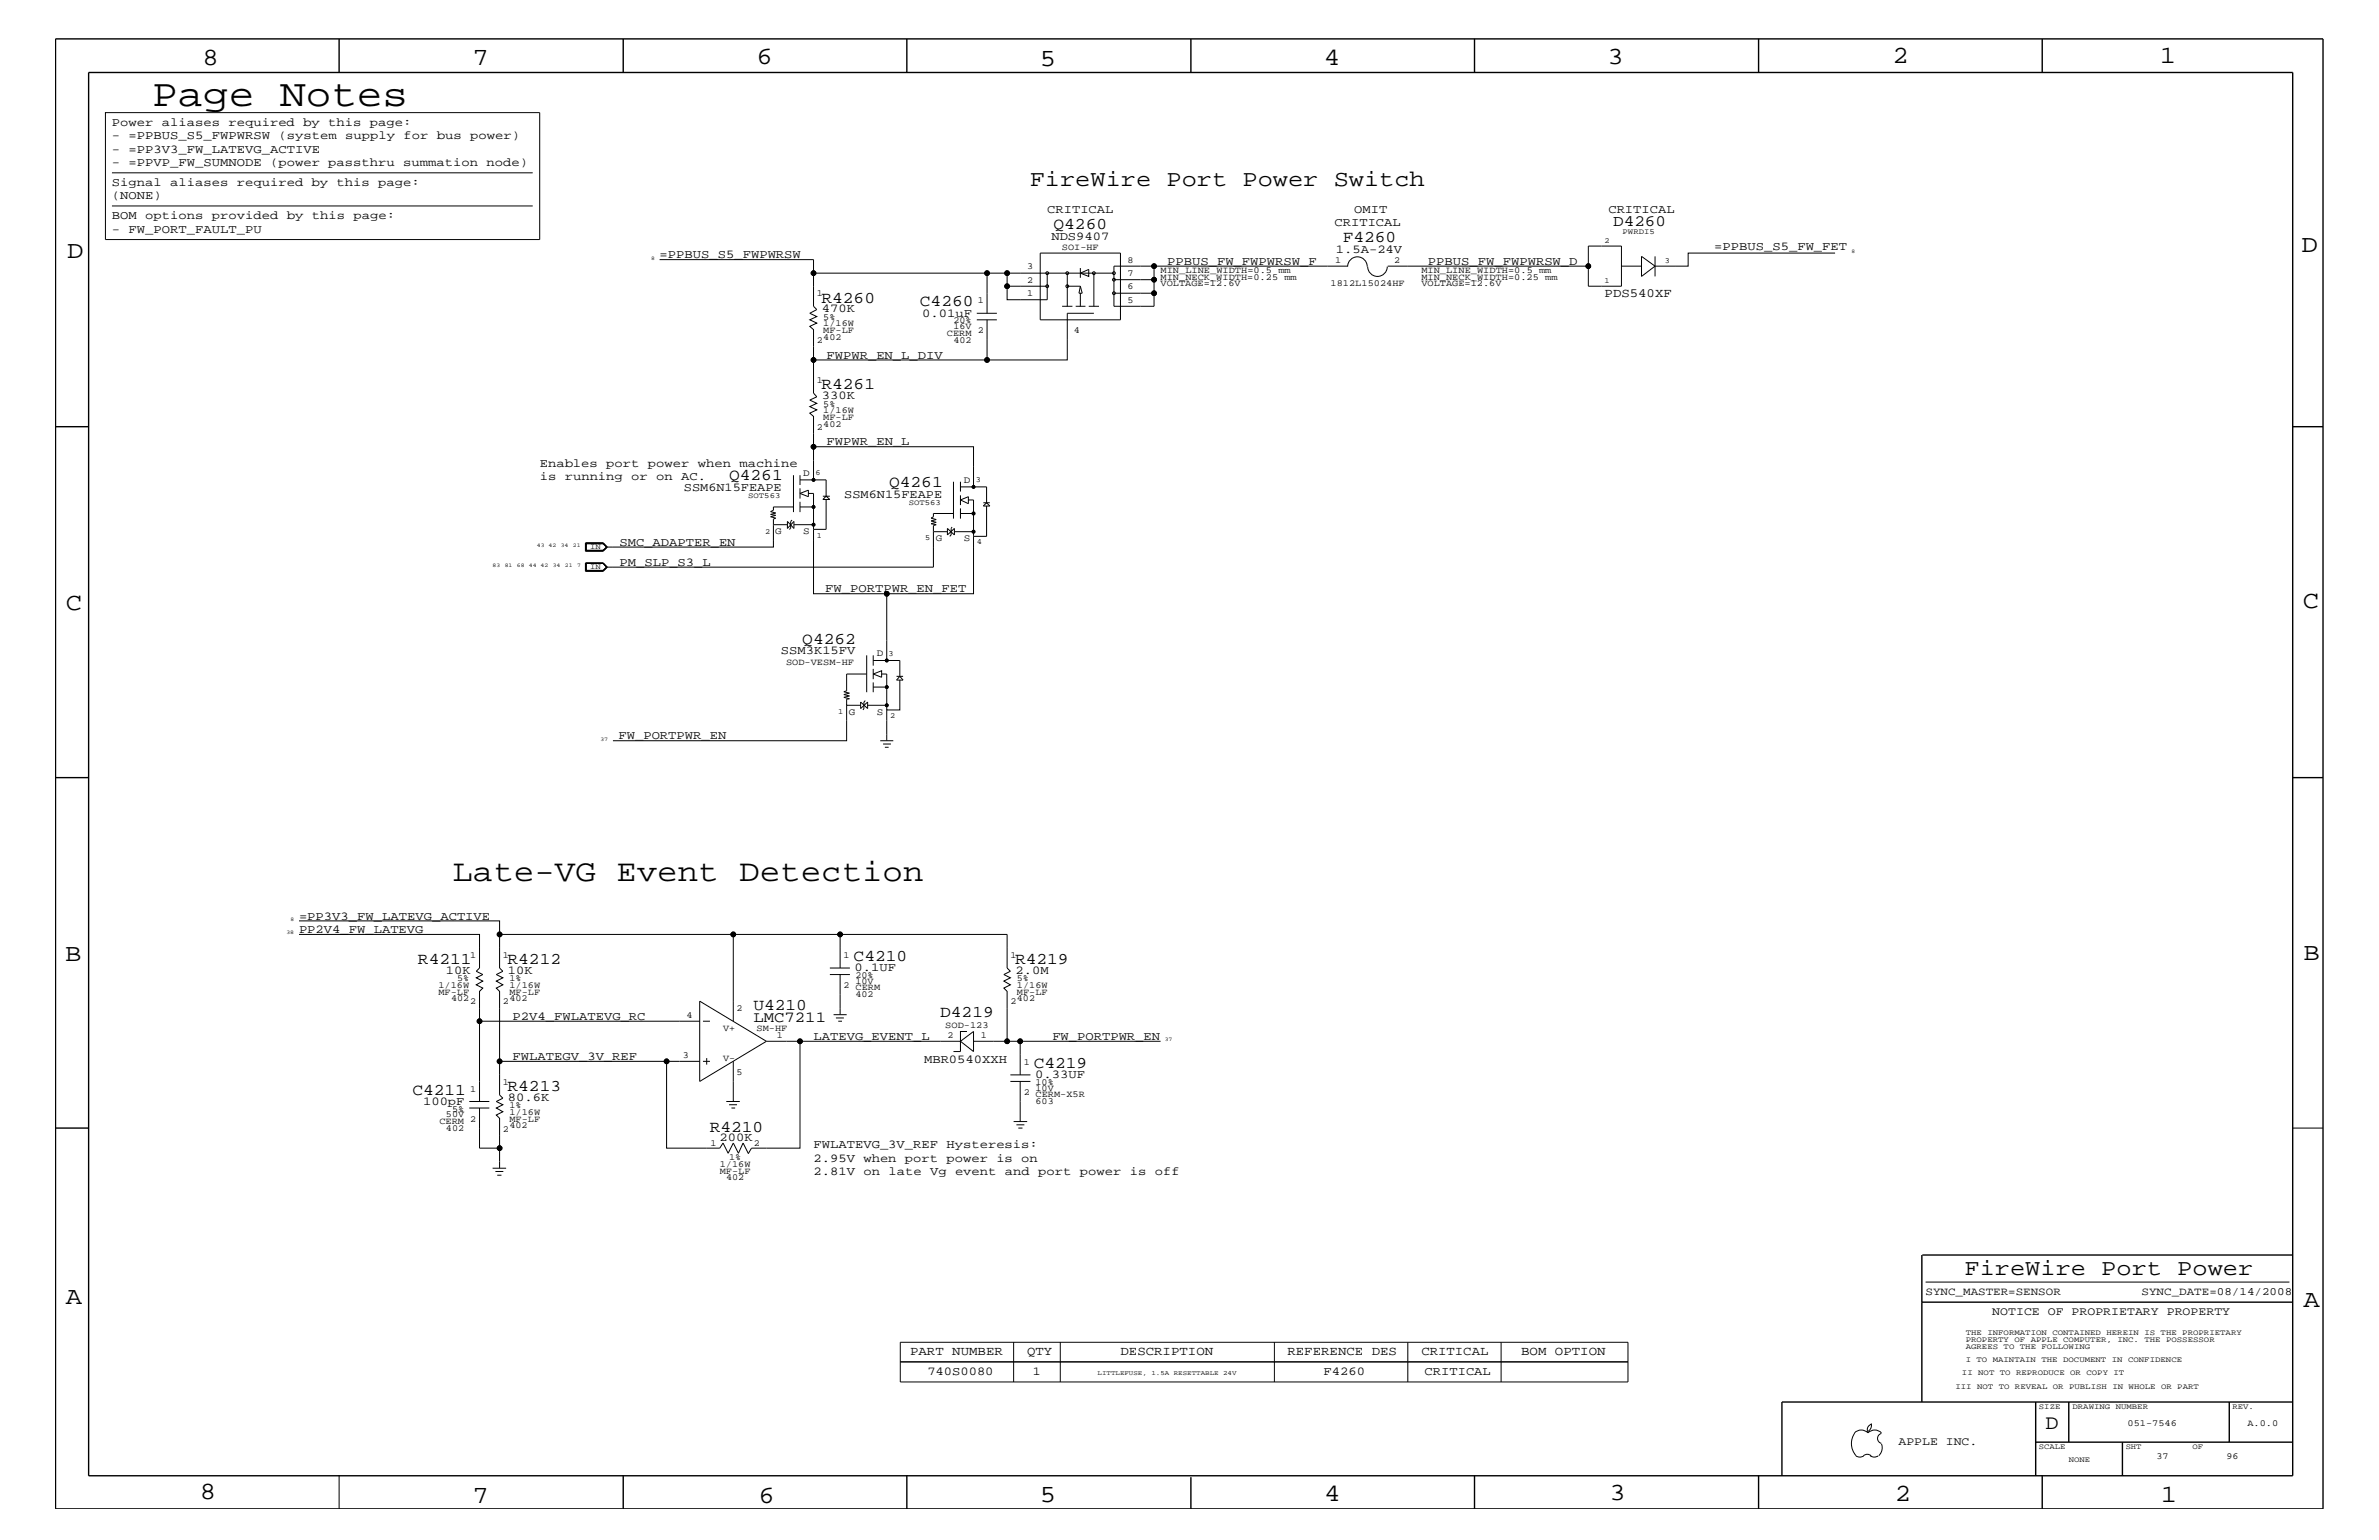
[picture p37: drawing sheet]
<svg xmlns="http://www.w3.org/2000/svg" width="432mm" height="279mm" viewBox="0 0 432 279" stroke-linecap="round" stroke-linejoin="round" font-family="sans-serif">
<defs><g id="words">
<text font-size="7" x="27.6" y="19.2">Page Notes</text>
<text font-size="5.6" x="82.1" y="159.9">Late-VG Event Detection</text>
<g font-size="4.5">
<text x="36.7" y="11.7">8</text>
<text x="85.8" y="11.7">7</text>
<text x="137.3" y="11.5">6</text>
<text x="240.3" y="11.7">4</text>
<text x="291.8" y="11.5">3</text>
<text x="343.5" y="11.5">2</text>
<text x="392" y="11.5">1</text>
<text x="188.7" y="12.1">5</text>
<text x="12.2" y="46.8">D</text>
<text x="417.7" y="45.7">D</text>
<text x="11.9" y="110.6">C</text>
<text x="418" y="110.3">C</text>
<text x="11.9" y="174.3">B</text>
<text x="418.1" y="174.2">B</text>
<text x="11.9" y="236.7">A</text>
<text x="418.1" y="237.1">A</text>
<text x="36.2" y="271.9">8</text>
<text x="85.8" y="272.7">7</text>
<text x="137.7" y="272.7">6</text>
<text x="188.7" y="272.5">5</text>
<text x="240.4" y="272.3">4</text>
<text x="292.1" y="272.2">3</text>
<text x="343.9" y="272.3">2</text>
<text x="392.2" y="272.6">1</text>
</g>
<g font-size="4.1">
<text x="186.9" y="33.7">FireWire Port Power Switch</text>
<text x="356.6" y="231.3">FireWire Port Power</text>
</g>
<text font-size="3.7" x="371.3" y="259.3">D</text>
<g font-size="3">
<text x="191.2" y="41.5">Q4260</text>
<text x="243.7" y="44">F4260</text>
<text x="149.1" y="54.9">R4260</text>
<text x="167" y="55.6">C4260</text>
<text x="149.1" y="70.6">R4261</text>
<text x="132.3" y="87.1">Q4261</text>
<text x="161.4" y="88.3">Q4261</text>
<text x="145.6" y="116.8">Q4262</text>
<text x="75.9" y="174.9">R4211</text>
<text x="92.1" y="174.9">R4212</text>
<text x="154.9" y="174.4">C4210</text>
<text x="184.2" y="174.9">R4219</text>
<text x="136.7" y="183.3">U4210</text>
<text x="170.6" y="184.6">D4219</text>
<text x="92.1" y="197.9">R4213</text>
<text x="187.6" y="193.7">C4219</text>
<text x="74.8" y="198.7">C4211</text>
<text x="128.8" y="205.3">R4210</text>
</g>
<text font-size="2.9" x="292.8" y="40.9">D4260</text>
<text font-size="2.8" x="136.7" y="185.4">LMC7211</text>
<g font-size="2.3">
<text x="291.3" y="53.9">PDS540XF</text>
<text x="165.2" y="245.9">PART NUMBER</text>
<text x="186.4" y="245.9">QTY</text>
<text x="203.4" y="245.9">DESCRIPTION</text>
<text x="233.7" y="245.9">REFERENCE DES</text>
<text x="258" y="245.9">CRITICAL</text>
<text x="276.1" y="245.9">BOM OPTION</text>
</g>
<g font-size="2.2">
<text x="20.3" y="22.9">Power aliases required by this page:</text>
<text x="20.3" y="25.3">- =PPBUS_S5_FWPWRSW (system supply for bus power)</text>
<text x="20.3" y="27.7">- =PP3V3_FW_LATEVG_ACTIVE</text>
<text x="20.3" y="30.2">- =PPVP_FW_SUMNODE (power passthru summation node)</text>
<text x="20.3" y="33.7">Signal aliases required by this page:</text>
<text x="20.3" y="39.8">BOM options provided by this page:</text>
<text x="20.3" y="36.2">(NONE)</text>
<text x="190.1" y="38.6">CRITICAL</text>
<text x="242.2" y="41">CRITICAL</text>
<text x="245.8" y="38.6">OMIT</text>
<text x="291.9" y="38.6">CRITICAL</text>
<text x="20.3" y="42.3">- FW_PORT_FAULT_PU</text>
<text x="119.7" y="46.8">=PPBUS_S5_FWPWRSW</text>
<text x="190.8" y="43.5">NDS9407</text>
<text x="242.5" y="45.9">1.5A-24V</text>
<text x="311.1" y="45.3">=PPBUS_S5_FW_FET</text>
<text x="211.8" y="48">PPBUS_FW_FWPWRSW_F</text>
<text x="259.2" y="48">PPBUS_FW_FWPWRSW_D</text>
<text x="149.2" y="56.7">470K</text>
<text x="167.4" y="57.4">0.01uF</text>
<text x="150" y="65.1">FWPWR_EN_L_DIV</text>
<text x="149.2" y="72.4">330K</text>
<text x="150" y="80.8">FWPWR_EN_L</text>
<text x="98" y="84.7">Enables port power when machine</text>
<text x="98" y="87.1">is running or on AC.</text>
<text x="124.1" y="89">SSM6N15FEAPE</text>
<text x="153.2" y="90.3">SSM6N15FEAPE</text>
<text x="112.4" y="99">SMC_ADAPTER_EN</text>
<text x="112.4" y="102.6">PM_SLP_S3_L</text>
<text x="149.8" y="107.5">FW_PORTPWR_EN_FET</text>
<text x="141.7" y="118.7">SSM3K15FV</text>
<text x="112.3" y="134.1">FW_PORTPWR_EN</text>
<text x="54.3" y="166.9">=PP3V3_FW_LATEVG_ACTIVE</text>
<text x="54.3" y="169.3">PP2V4_FW_LATEVG</text>
<text x="80.9" y="176.7">10K</text>
<text x="92.2" y="176.7">10K</text>
<text x="155.1" y="176.2">0.1UF</text>
<text x="184.3" y="176.7">2.0M</text>
<text x="93" y="185">P2V4_FWLATEVG_RC</text>
<text x="147.7" y="188.7">LATEVG_EVENT_L</text>
<text x="191" y="188.7">FW_PORTPWR_EN</text>
<text x="93" y="192.3">FWLATEGV_3V_REF</text>
<text x="167.7" y="192.9">MBR0540XXH</text>
<text x="187.9" y="195.6">0.33UF</text>
<text x="76.8" y="200.4">100pF</text>
<text x="92.2" y="199.8">80.6K</text>
<text x="130.6" y="207">200K</text>
<text x="147.7" y="208.3">FWLATEVG_3V_REF Hysteresis:</text>
<text x="147.7" y="210.8">2.95V when port power is on</text>
<text x="147.7" y="213.2">2.81V on late Vg event and port power is off</text>
<text x="168.3" y="249.5">740S0080</text>
<text x="187.5" y="249.5">1</text>
<text x="240.2" y="249.5">F4260</text>
<text x="258.6" y="249.5">CRITICAL</text>
</g>
<g font-size="2.1">
<text x="361.6" y="238.6">NOTICE OF PROPRIETARY PROPERTY</text>
<text x="344.6" y="262.2">APPLE INC.</text>
</g>
<g font-size="2">
<text x="349.5" y="235">SYNC_MASTER=SENSOR</text>
<text x="388.7" y="235">SYNC_DATE=08/14/2008</text>
</g>
<g font-size="1.8">
<text x="145.8" y="86.4">D</text>
<text x="174.9" y="87.6">D</text>
<text x="140.7" y="96.9">G</text>
<text x="145.8" y="96.9">S</text>
<text x="169.8" y="98.2">G</text>
<text x="174.9" y="98.2">S</text>
<text x="159.2" y="119.1">D</text>
<text x="154.1" y="129.7">G</text>
<text x="159.2" y="129.7">S</text>
</g>
<g font-size="1.7">
<text x="192.7" y="45.3">SOI-HF</text>
<text x="204.6" y="47.7">8</text>
<text x="242.3" y="47.7">1</text>
<text x="253.1" y="47.7">2</text>
<text x="148.3" y="53.8">1</text>
<text x="186.4" y="53.8">1</text>
<text x="186.4" y="51.3">2</text>
<text x="186.4" y="48.9">3</text>
<text x="204.6" y="52.5">6</text>
<text x="204.6" y="50.2">7</text>
<text x="210.7" y="49.6">MIN_LINE_WIDTH=0.5 mm</text>
<text x="210.7" y="50.7">MIN_NECK_WIDTH=0.25 mm</text>
<text x="210.7" y="51.9">VOLTAGE=12.6V</text>
<text x="241.5" y="51.9">1812L15024HF</text>
<text x="258" y="50.7">MIN_NECK_WIDTH=0.25 mm</text>
<text x="258" y="49.6">MIN_LINE_WIDTH=0.5 mm</text>
<text x="258" y="51.9">VOLTAGE=12.6V</text>
<text x="149.4" y="59.2">1/16W</text>
<text x="149.4" y="58">5%</text>
<text x="173.1" y="59.7">16V</text>
<text x="173.1" y="58.6">20%</text>
<text x="177.5" y="55">1</text>
<text x="204.6" y="55">5</text>
<text x="148.3" y="62.3">2</text>
<text x="149.4" y="61.7">402</text>
<text x="149.4" y="60.4">MF-LF</text>
<text x="171.9" y="60.9">CERM</text>
<text x="173.1" y="62.2">402</text>
<text x="177.5" y="60.4">2</text>
<text x="194.9" y="60.4">4</text>
<text x="148.3" y="69.5">1</text>
<text x="149.4" y="76.2">MF-LF</text>
<text x="149.4" y="77.4">402</text>
<text x="149.4" y="73.8">5%</text>
<text x="149.4" y="75">1/16W</text>
<text x="148.3" y="78">2</text>
<text x="142.7" y="120.7">SOD-VESM-HF</text>
<text x="85.3" y="173.8">1</text>
<text x="91.3" y="173.8">1</text>
<text x="153.1" y="173.8">1</text>
<text x="183.4" y="173.8">1</text>
<text x="79.6" y="179.3">1/16W</text>
<text x="83" y="178">5%</text>
<text x="92.5" y="179.3">1/16W</text>
<text x="92.5" y="178">1%</text>
<text x="153.1" y="179.3">2 CERM</text>
<text x="155.3" y="178.5">10V</text>
<text x="155.3" y="177.4">20%</text>
<text x="184.6" y="178">5%</text>
<text x="184.6" y="179.3">1/16W</text>
<text x="79.6" y="180.5">MF-LF</text>
<text x="81.9" y="181.6">402</text>
<text x="85.3" y="182.2">2</text>
<text x="91.3" y="182.2">2</text>
<text x="92.5" y="180.5">MF-LF</text>
<text x="92.5" y="181.6">402</text>
<text x="124.6" y="184.7">4</text>
<text x="133.7" y="183.5">2</text>
<text x="155.3" y="181">402</text>
<text x="183.4" y="182.2">2</text>
<text x="184.6" y="181.6">402</text>
<text x="184.6" y="180.5">MF-LF</text>
<text x="124" y="192">3</text>
<text x="131.2" y="187.1">V+</text>
<text x="137.3" y="187.1">SM-HF</text>
<text x="141" y="188.3">1</text>
<text x="171.6" y="186.5">SOD-123</text>
<text x="172" y="188.3">2</text>
<text x="178.1" y="188.3">1</text>
<text x="91.3" y="196.8">1</text>
<text x="131.2" y="192.6">V-</text>
<text x="133.7" y="195">5</text>
<text x="185.8" y="193.2">1</text>
<text x="188" y="197.9">10V</text>
<text x="188" y="196.8">10%</text>
<text x="79.8" y="204">CERM</text>
<text x="80.9" y="202.7">50V</text>
<text x="82" y="201.7">5%</text>
<text x="85.3" y="198.1">1</text>
<text x="85.3" y="203.5">2</text>
<text x="92.5" y="203.5">MF-LF</text>
<text x="92.5" y="201">1%</text>
<text x="92.5" y="202.3">1/16W</text>
<text x="185.8" y="198.7">2 CERM-X5R</text>
<text x="188" y="200.3">603</text>
<text x="80.9" y="205.2">402</text>
<text x="91.3" y="205.3">2</text>
<text x="92.5" y="204.7">402</text>
<text x="128.9" y="208">1</text>
<text x="136.8" y="208">2</text>
<text x="130.6" y="213">MF-LF</text>
<text x="130.6" y="211.7">1/16W</text>
<text x="131.8" y="214.2">402</text>
<text x="132.3" y="210.5">1%</text>
<text x="386.2" y="258.7">051-7546</text>
<text x="407.9" y="258.7">A.0.0</text>
<text x="391.4" y="264.7">37</text>
<text x="404.1" y="264.7">96</text>
</g>
<g font-size="1.4">
<text x="291.3" y="44.1">2</text>
<text x="294.5" y="42.5">PWRDI5</text>
<text x="302.2" y="47.7">3</text>
<text x="291.3" y="51.3">1</text>
<text x="148" y="86.2">6</text>
<text x="177.1" y="87.5">3</text>
<text x="135.8" y="90.4">SOT563</text>
<text x="164.9" y="91.6">SOT563</text>
<text x="107.1" y="99.6">IN</text>
<text x="138.9" y="96.8">2</text>
<text x="148.3" y="97.6">1</text>
<text x="167.9" y="98">5</text>
<text x="177.3" y="98.7">4</text>
<text x="107.1" y="103.2">IN</text>
<text x="161.3" y="119">3</text>
<text x="152.1" y="129.6">1</text>
<text x="161.5" y="130.2">2</text>
<text x="356.8" y="242.3">THE INFORMATION CONTAINED HEREIN IS THE PROPRIETARY</text>
<text x="356.8" y="243.5">PROPERTY OF APPLE COMPUTER, INC. THE POSSESSOR</text>
<text x="356.8" y="244.7">AGREES TO THE FOLLOWING</text>
<text x="354.9" y="252">III NOT TO REVEAL OR PUBLISH IN WHOLE OR PART</text>
<text x="356.1" y="249.5">II NOT TO REPRODUCE OR COPY IT</text>
<text x="356.8" y="247.1">I TO MAINTAIN THE DOCUMENT IN CONFIDENCE</text>
<text x="370.1" y="255.6">SIZE</text>
<text x="376.2" y="255.6">DRAWING NUMBER</text>
<text x="405.2" y="255.6">REV.</text>
<text x="370.1" y="262.9">SCALE</text>
<text x="385.8" y="262.9">SHT</text>
<text x="397.9" y="262.9">OF</text>
<text x="375.5" y="265.3">NONE</text>
</g>
<text font-size="1.2" x="199.2" y="249.5">LITTLEFUSE, 1.5A RESETTABLE 24V</text>
<g font-size="1">
<text x="118.2" y="47.1">8</text>
<text x="336" y="45.9">8</text>
<text x="97.5" y="99.3">43 42</text>
<text x="101.8" y="99.3">34</text>
<text x="104" y="99.3">21</text>
<text x="89.4" y="102.9">83</text>
<text x="91.6" y="102.9">81</text>
<text x="93.8" y="102.9">68</text>
<text x="96" y="102.9">44 42</text>
<text x="100.3" y="102.9">34</text>
<text x="102.5" y="102.9">21</text>
<text x="104.7" y="102.9">7</text>
<text x="109" y="134.4">37</text>
<text x="52.7" y="167.1">8</text>
<text x="52" y="169.5">38</text>
<text x="211.4" y="188.9">37</text>
</g>
</g></defs>
<g fill="none" stroke="#000" stroke-width=".18">
<path d="M19.1 20.4h78.9v23.1h-78.9zM20.3 31.4h76.4M20.3 37.4h76.4M119.7 47.1h28v2.5h31.5M147.7 49.6v6l.6 .6-1.3 .6 1.3 .6-1.3 .6 1.3 .6-1.3 .6 .7 .6v5.5h31.5M177.3 58h3.6M177.3 56.8h3.6M182.8 49.6v4.8h7.3v-4.8M182.8 51.9h7.3M188.8 45.9h14.6v12.1h-14.6zM192.8 55.6h1.8M193.7 49.6v6"/>
<path d="M193.7 51.9h2.4M195.2 55.6h1.8M196.1 49.6l1.5-.7v1.3zM196.1 51.9l.3 1.3h-.6zM196.1 48.6v1.8M196.1 53.2v2.4M197.6 55.6h1.9M198.5 56.8h-4.8v8.5h-14.5v-7.3M198.5 49.6v6M202.2 49.6h-23v7.2M202.2 53.2h7.3M202.2 50.7h7.3"/>
<path d="M209.5 48.3v7.3h-7.3v-7.3h42.4M244.6 48.4a1.78 1.78 0 0 1 1.8-1.8 1.78 1.78 0 0 1 1.8 1.8M248.2 48.4a1.78 1.78 0 0 0 1.8 1.8 1.78 1.78 0 0 0 1.8-1.8M251.9 48.3h36.4M288.3 44.6h6v7.3h-6zM294.3 48.3h3.6M297.9 46.5l2.5 1.8-2.5 1.9zM300.4 46.5v3.7M333.1 45.9h-26.7v2.4h-6M147.7 65.3v6l.6 .7-1.3 .6 1.3 .6-1.3 .6 1.3 .6-1.3 .6 .7 .6v5.5h29v7.2M106.3 98.5h3.2l.7 .8-.7 .7h-3.2zM106.3 99.9h3.2"/>
<path d="M106.3 98.5v1.4h3.2l.7-.6M106.3 98.6h3.2l.7 .7M109.5 98.5l.7 .8M110.1 99.3l-.6 .6M110.1 99.3l-.6-.6h-3.1v1.2M110.2 99.3l-.7 .6M140.4 95.2h2.5M142.9 94.6v1.3l1.2-1.3v1.3zM143.8 94.3l-.3 .3v1.3l-.2 .1M144 92h-3.6v.6l-.5 .2 .9 .3-.9 .2 .9 .2-.9 .3 .9 .2-.4 .2v5.1h-30.3M144 86.2v6.7M144.1 95.2h3.6"/>
<path d="M145.2 87.1h4.7v2.9M145.2 86.2v1.8M145.2 88.6v1.9M145.2 91v1.9M145.2 92h2.5M145.2 89.5l1.5-.6v1.2zM146.7 89.5h1v18.2h13.3M147.7 81.1v6M149.4 90.6l.5-.6 .7 .6zM149.4 90h1.2M149.9 90.6v5.4h-2.2M169.4 96.5h2.6"/>
<path d="M172 95.9v1.2l1.2-1.2v1.2zM172.8 95.6l-.2 .3v1.2l-.2 .2M173.1 93.2h-3.7v.6l-.4 .2 .9 .3-.9 .2 .9 .3-.9 .2 .9 .2-.5 .2v7.5h-59.3M173.1 87.4v6.7M173.2 96.5h3.5M174.3 88.3h4.8v2.9M174.3 87.4v1.8M174.3 89.9v1.7M174.3 92.2v1.9M174.3 93.2h2.4M174.3 90.7l1.5-.6v1.3zM175.8 90.7h.9v17h-15.7v12.1"/>
<path d="M178.5 91.8l.6-.6 .6 .6zM178.5 91.2h1.2M179.1 91.8v5.5h-2.4M106.3 102.1h3.2l.7 .8-.7 .8h-3.2zM106.3 102.1v1.5h3.2l.7-.7M106.3 103.5h3.2M106.3 102.2h3.2M106.4 102.2v1.3M109.5 102.1l.7 .8M109.5 102.2l.7 .7M109.5 102.2l.6 .7M110.1 102.9l-.6 .6"/>
<path d="M110.2 102.9l-.7 .6M157.3 118.9v6.7M158.5 118.9v1.9M158.5 119.8h4.8v2.9M153.8 127.9l-.1 .1h2.5M156.2 127.4v1.2l1.3-1.2v1.2zM157.1 127.1l-.3 .3v1.2l-.2 .2M157.3 122.3h-3.6v3l-.5 .2 1 .3-1 .2 1 .3-1 .2 1 .3-.5 .1v7.5h-42.4M157.5 128h3.5M158.5 122.3l1.5-.6v1.2zM158.5 121.4v1.8M158.5 123.8v1.8"/>
<path d="M158.5 124.7h2.5M159.8 134.4h2.3M160 122.3h1v12.1M160.3 135h1.4M160.6 135.6h.7M162.7 122.7h1.2M163.3 123.4v5.4h-2.3v-.1M163.3 122.7l.6 .7h-1.2zM54.3 169.5h32.7v6.1l-.6 .6 1.2 .6-1.2 .6 1.2 .6-1.2 .7 1.2 .6-.6 .6v5.4h40M54.3 167.1h36.4v2.4h42.4M90.7 169.5v6.1l.6 .6-1.2 .6 1.2 .6-1.2 .6 1.2 .7-1.2 .6 .6 .6v12.7M133.1 169.5h49.7v6.1l.6 .6-1.2 .6 1.2 .6-1.2 .6 1.2 .7-1.2 .6 .6 .6v9h2.4"/>
<path d="M133.1 169.5v15.8M150.6 176.8h3.7M150.6 175.6h3.7M152.5 169.5v6.1M152.5 176.8v7.3M85.2 199.8h3.6M87 185.3v14.5M121 192.6h-30.3v6.1l.6 .5-1.2 .6 1.2 .6-1.2 .6 1.2 .7-1.2 .6 .6 .6v5.4h-3.7v-7.3M127 192.6h-6v15.7h9.6l.6-.9 1 1.8 .9-1.8 .9 1.8 .9-1.8 .9 1.8M127 181.6l12.1 7.3-12.1 7.3zM127.6 185.3h1.3M127.6 192.6h1.3"/>
<path d="M128.3 192v1.2M131.8 199.8h2.5M133.1 192.6v7.2M139.1 188.9h35.2l2.4 1.9v-3.7l-2.4 1.8M145.2 188.9v19.4h-8.8l-.6 1M151.3 184.1h2.4M151.7 184.7h1.5M152.1 185.3h.7M175.5 187.1h-1.2v3.7h-1.2M176.7 188.9h6.1M183.4 196.2h3.6M183.4 195h3.6"/>
<path d="M185.2 188.9v6.1M185.2 196.2v7.3M185.2 188.9h25.5M85.2 201h3.6M89.4 211.9h2.5M89.9 212.5h1.5M90.3 213.2h.7M90.7 208.3v3.6M132.3 200.4h1.5M132.8 201h.6M184 203.5h2.4M184.5 204.1h1.4"/>
<path d="M184.8 204.7h.8M416.1 204.7h5.5M349.5 232.6h66M163.4 247.1h132.1M163.4 243.5h132.1v7.2h-132.1zM184 243.5v7.2M192.4 243.5v7.2M231.3 243.5v7.2M255.5 243.5v7.2M272.5 243.5v7.2M336.6 260a1.69 1.69 0 0 1 2.4 0 1.72 1.72 0 0 1 2.5 0M339.6 258.3l.1 .1a1.27 1.27 0 0 1-.7 1.3"/>
<path d="M339.6 258.4a.99 .99 0 0 0-.6 1.4M61.6 267.7v6.1M336.6 260a3.3 3.3 0 0 0 .3 4.1M336.9 264.1l.7 .3 .7-.3M338.2 264.1l.7-.3 .7 .3M339.5 264.1l.7 .3 .7-.3M341.5 260.1a.93 .93 0 0 0-.7 .9 .93 .93 0 0 0 .7 .9M341.5 262l.1 .7a1.99 1.99 0 0 1-.6 1.4"/>
<circle cx="147.7" cy="49.6" r=".42"/>
<circle cx="179.2" cy="49.6" r=".42"/>
<circle cx="182.8" cy="49.6" r=".42"/>
<circle cx="182.8" cy="51.9" r=".42"/>
<circle cx="190.1" cy="51.9" r=".25"/>
<circle cx="190.1" cy="49.6" r=".25"/>
<circle cx="193.7" cy="51.9" r=".25"/>
<circle cx="193.7" cy="49.6" r=".25"/>
<circle cx="198.5" cy="49.6" r=".25"/>
<circle cx="202.2" cy="53.2" r=".25"/>
<circle cx="202.2" cy="49.6" r=".25"/>
<circle cx="202.2" cy="50.7" r=".25"/>
<circle cx="209.5" cy="48.3" r=".42"/>
<circle cx="209.5" cy="50.7" r=".42"/>
<circle cx="209.5" cy="53.2" r=".42"/>
<circle cx="288.3" cy="48.3" r=".42"/>
<circle cx="147.7" cy="65.3" r=".42"/>
<circle cx="179.2" cy="65.3" r=".42"/>
<circle cx="147.7" cy="81.1" r=".42"/>
<circle cx="147.7" cy="87.1" r=".25"/>
<circle cx="147.7" cy="92" r=".25"/>
<circle cx="147.7" cy="95.2" r=".25"/>
<circle cx="176.7" cy="88.3" r=".25"/>
<circle cx="176.7" cy="96.5" r=".25"/>
<circle cx="176.7" cy="93.2" r=".25"/>
<circle cx="161" cy="107.7" r=".42"/>
<circle cx="161" cy="119.8" r=".25"/>
<circle cx="161" cy="124.7" r=".25"/>
<circle cx="161" cy="128" r=".25"/>
<circle cx="90.7" cy="169.5" r=".42"/>
<circle cx="133.1" cy="169.5" r=".42"/>
<circle cx="152.5" cy="169.5" r=".42"/>
<circle cx="87" cy="185.3" r=".42"/>
<circle cx="90.7" cy="192.6" r=".42"/>
<circle cx="121" cy="192.6" r=".42"/>
<circle cx="145.2" cy="188.9" r=".42"/>
<circle cx="182.8" cy="188.9" r=".42"/>
<circle cx="185.2" cy="188.9" r=".42"/>
<circle cx="90.7" cy="208.3" r=".42"/>
</g>
<g fill="#000">
<circle cx="147.7" cy="49.6" r=".42"/>
<circle cx="179.2" cy="49.6" r=".42"/>
<circle cx="182.8" cy="49.6" r=".42"/>
<circle cx="182.8" cy="51.9" r=".42"/>
<circle cx="209.5" cy="48.3" r=".42"/>
<circle cx="209.5" cy="50.7" r=".42"/>
<circle cx="209.5" cy="53.2" r=".42"/>
<circle cx="288.3" cy="48.3" r=".42"/>
<circle cx="147.7" cy="65.3" r=".42"/>
<circle cx="179.2" cy="65.3" r=".42"/>
<circle cx="147.7" cy="81.1" r=".42"/>
<circle cx="147.7" cy="87.1" r=".25"/>
<circle cx="147.7" cy="92" r=".25"/>
<circle cx="147.7" cy="95.2" r=".25"/>
<circle cx="176.7" cy="88.3" r=".25"/>
<circle cx="176.7" cy="96.5" r=".25"/>
<circle cx="176.7" cy="93.2" r=".25"/>
<circle cx="161" cy="107.7" r=".42"/>
<circle cx="161" cy="119.8" r=".25"/>
<circle cx="161" cy="124.7" r=".25"/>
<circle cx="161" cy="128" r=".25"/>
<circle cx="90.7" cy="169.5" r=".42"/>
<circle cx="133.1" cy="169.5" r=".42"/>
<circle cx="152.5" cy="169.5" r=".42"/>
<circle cx="87" cy="185.3" r=".42"/>
<circle cx="90.7" cy="192.6" r=".42"/>
<circle cx="121" cy="192.6" r=".42"/>
<circle cx="145.2" cy="188.9" r=".42"/>
<circle cx="182.8" cy="188.9" r=".42"/>
<circle cx="185.2" cy="188.9" r=".42"/>
<circle cx="90.7" cy="208.3" r=".42"/>
</g>
<g fill="none" stroke="#000" stroke-width=".25">
<path d="M10.1 7.1h411.5v266.7h-411.5zM16.1 13.2h400v254.5h-400zM61.6 7.1v6.1M113.1 7.1v6.1M164.6 7.1v6.1M216.2 7.1v6.1M267.6 7.1v6.1M319.2 7.1v6.1M370.7 7.1v6.1M10.1 77.4h6M416.1 77.4h5.5M10.1 141.1h6"/>
<path d="M416.1 141.1h5.5M10.1 204.7h6M348.8 236.2h67.3M348.8 227.7v26.7M348.9 227.7h67.2M369.5 254.4v13.3M375.5 254.4v7.2M404.6 254.4v7.2M416.1 254.4h-92.7v13.3M113.1 267.7v6.1M164.6 267.7v6.1M216.2 268v5.8"/>
<path d="M267.6 267.7v6.1M319.2 267.7v6.1M369.5 261.6h46.6M370.7 267.7v6.1M385.2 261.6v6.1"/>
</g>
<use href="#words"/>
</svg>
